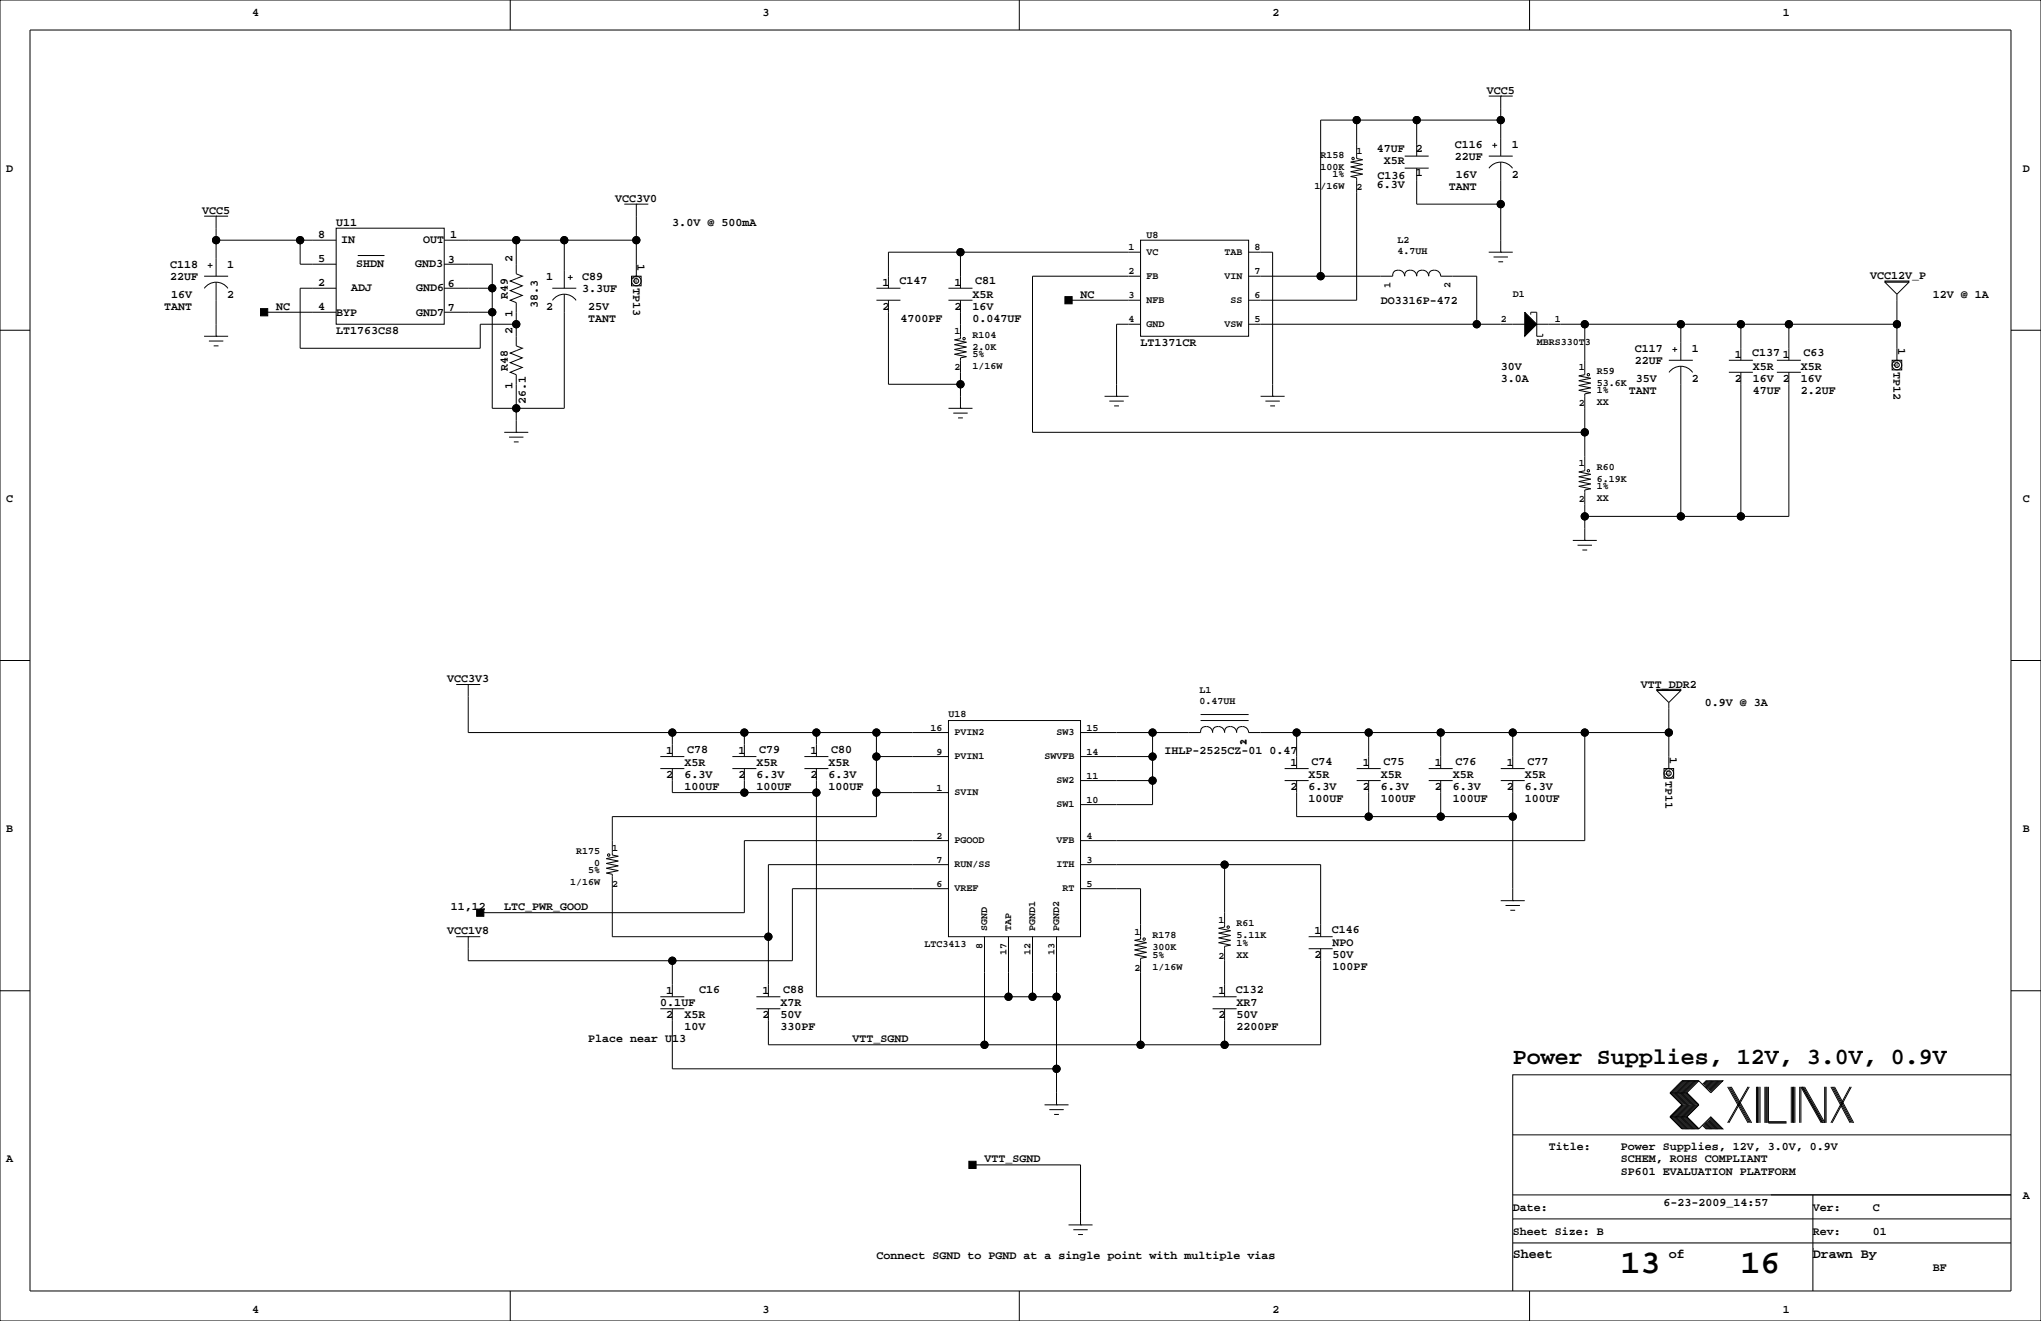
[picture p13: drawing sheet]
<svg xmlns="http://www.w3.org/2000/svg" width="432mm" height="279mm" viewBox="0 0 432 279" stroke-linecap="round" stroke-linejoin="round" font-family="sans-serif">
<defs><g id="words">
<g font-size="7.1">
<text x="342.8" y="269.3">13</text>
<text x="368.2" y="269.3">16</text>
</g>
<text font-size="4.9" x="320" y="225.1">Power Supplies, 12V, 3.0V, 0.9V</text>
<g font-size="2.8">
<text x="320" y="266.1">Sheet</text>
<text x="353.1" y="266.1">of</text>
<text x="383.5" y="266.1">Drawn By</text>
</g>
<g font-size="2.5">
<text x="53.3" y="3.3">4</text>
<text x="161.3" y="3.3">3</text>
<text x="269.2" y="3.3">2</text>
<text x="377.2" y="3.3">1</text>
<text x="314.5" y="19.8">VCC5</text>
<text x="291.3" y="32.1">47UF</text>
<text x="292.7" y="34.6">X5R</text>
<text x="299.5" y="32.1">2</text>
<text x="307.8" y="31.2">C116</text>
<text x="307.8" y="33.8">22UF</text>
<text x="319.8" y="31.2">1</text>
<text x="1.3" y="36.3">D</text>
<text x="291.3" y="39.7">6.3V</text>
<text x="291.4" y="37.8">C136</text>
<text x="299.5" y="37.2">1</text>
<text x="306.5" y="40.1">TANT</text>
<text x="308" y="37.6">16V</text>
<text x="319.8" y="37.6">2</text>
<text x="428" y="36.3">D</text>
<text x="42.8" y="45.2">VCC5</text>
<text x="71.1" y="47.8">U11</text>
<text x="130.2" y="42.7">VCC3V0</text>
<text x="142.2" y="47.8">3.0V @ 500mA</text>
<text x="67.3" y="50.3">8</text>
<text x="72.2" y="51.5">IN</text>
<text x="89.5" y="51.5">OUT</text>
<text x="95.2" y="50.3">1</text>
<text x="36" y="56.6">C118</text>
<text x="36" y="59.2">22UF</text>
<text x="48" y="56.6">1</text>
<text x="67.3" y="55.4">5</text>
<text x="75.4" y="56.6">SHDN</text>
<text x="87.8" y="56.6">GND3</text>
<text x="94.7" y="55.6">3</text>
<text x="108.5" y="55.4" transform="rotate(-90 108.5 55.4)">2</text>
<text x="115.6" y="59.2">1</text>
<text x="123.2" y="59.2">C89</text>
<text x="134.8" y="55.9" transform="rotate(90 134.8 55.9)">1</text>
<text x="395.6" y="58.9">VCC12V_P</text>
<text x="34.7" y="65.5">TANT</text>
<text x="36.2" y="63">16V</text>
<text x="48" y="63">2</text>
<text x="58.4" y="65.5">NC</text>
<text x="67.3" y="65.5">4</text>
<text x="67.3" y="60.5">2</text>
<text x="74.3" y="61.7">ADJ</text>
<text x="88.1" y="61.7">GND6</text>
<text x="94.7" y="60.7">6</text>
<text x="94.7" y="65.8">7</text>
<text x="107.4" y="63.2" transform="rotate(-90 107.4 63.2)">R49</text>
<text x="113.8" y="65.2" transform="rotate(-90 113.8 65.2)">38.3</text>
<text x="115.6" y="65.5">2</text>
<text x="123.2" y="61.7">3.3UF</text>
<text x="124.5" y="65.5">25V</text>
<text x="133.9" y="61" transform="rotate(90 133.9 61)">TP13</text>
<text x="186.7" y="60.5">1</text>
<text x="186.7" y="65.5">2</text>
<text x="190.3" y="60.1">C147</text>
<text x="201.9" y="65.5">2</text>
<text x="201.9" y="60.5">1</text>
<text x="205.7" y="65.5">16V</text>
<text x="205.7" y="63">X5R</text>
<text x="206.3" y="60.1">C81</text>
<text x="228.6" y="63">NC</text>
<text x="292.1" y="64.3">DO3316P-472</text>
<text x="408.9" y="63">12V @ 1A</text>
<text x="71.1" y="70.6">LT1763CS8</text>
<text x="71.1" y="66.7">BYP</text>
<text x="88.1" y="66.7">GND7</text>
<text x="108.5" y="70.6" transform="rotate(-90 108.5 70.6)">2</text>
<text x="108.5" y="67" transform="rotate(-90 108.5 67)">1</text>
<text x="124.5" y="68.1">TANT</text>
<text x="190.5" y="68.1">4700PF</text>
<text x="205.7" y="68.1">0.047UF</text>
<text x="241.3" y="73.2">LT1371CR</text>
<text x="345.9" y="74.4">C117</text>
<text x="345.9" y="77">22UF</text>
<text x="357.9" y="74.4">1</text>
<text x="367" y="75.7">1</text>
<text x="370.7" y="75.4">C137</text>
<text x="377.2" y="75.7">1</text>
<text x="381.6" y="75.4">C63</text>
<text x="401.5" y="73.7" transform="rotate(90 401.5 73.7)">1</text>
<text x="107.4" y="78.4" transform="rotate(-90 107.4 78.4)">R48</text>
<text x="108.5" y="82.3" transform="rotate(-90 108.5 82.3)">1</text>
<text x="317.5" y="78.2">30V</text>
<text x="317.5" y="80.8">3.0A</text>
<text x="344.6" y="83.3">TANT</text>
<text x="346.1" y="80.8">35V</text>
<text x="357.9" y="80.8">2</text>
<text x="367" y="80.8">2</text>
<text x="370.8" y="83.3">47UF</text>
<text x="370.8" y="80.8">16V</text>
<text x="370.8" y="78.2">X5R</text>
<text x="377.2" y="80.8">2</text>
<text x="381" y="83.3">2.2UF</text>
<text x="381" y="80.8">16V</text>
<text x="381" y="78.2">X5R</text>
<text x="400.6" y="78.7" transform="rotate(90 400.6 78.7)">TP12</text>
<text x="111.3" y="85.5" transform="rotate(-90 111.3 85.5)">26.1</text>
<text x="1.3" y="106.2">C</text>
<text x="428" y="106.2">C</text>
<text x="94.6" y="144.3">VCC3V3</text>
<text x="347.1" y="145.5">VTT_DDR2</text>
<text x="360.7" y="149.4">0.9V @ 3A</text>
<text x="141" y="159.5">1</text>
<text x="145.4" y="159.2">C78</text>
<text x="156.2" y="159.5">1</text>
<text x="160.6" y="159.2">C79</text>
<text x="171.4" y="159.5">1</text>
<text x="175.8" y="159.2">C80</text>
<text x="246.4" y="159.5">IHLP-2525CZ-01 0.47</text>
<text x="277.4" y="161.7">C74</text>
<text x="292.7" y="161.7">C75</text>
<text x="307.9" y="161.7">C76</text>
<text x="323.2" y="161.7">C77</text>
<text x="353.3" y="160" transform="rotate(90 353.3 160)">1</text>
<text x="141" y="164.6">2</text>
<text x="144.8" y="162.1">X5R</text>
<text x="144.8" y="164.6">6.3V</text>
<text x="144.8" y="167.1">100UF</text>
<text x="156.2" y="164.6">2</text>
<text x="160" y="167.1">100UF</text>
<text x="160" y="164.6">6.3V</text>
<text x="160" y="162.1">X5R</text>
<text x="171.4" y="164.6">2</text>
<text x="175.3" y="162.1">X5R</text>
<text x="175.3" y="164.6">6.3V</text>
<text x="175.3" y="167.1">100UF</text>
<text x="273.1" y="167.1">2</text>
<text x="273.1" y="162.1">1</text>
<text x="276.9" y="167.1">6.3V</text>
<text x="276.9" y="164.6">X5R</text>
<text x="288.3" y="162.1">1</text>
<text x="288.3" y="167.1">2</text>
<text x="292.1" y="164.6">X5R</text>
<text x="292.1" y="167.1">6.3V</text>
<text x="303.5" y="167.1">2</text>
<text x="303.5" y="162.1">1</text>
<text x="307.3" y="167.1">6.3V</text>
<text x="307.3" y="164.6">X5R</text>
<text x="318.8" y="162.1">1</text>
<text x="318.8" y="167.1">2</text>
<text x="322.6" y="164.6">X5R</text>
<text x="322.6" y="167.1">6.3V</text>
<text x="352.4" y="165.1" transform="rotate(90 352.4 165.1)">TP11</text>
<text x="276.9" y="169.7">100UF</text>
<text x="292.1" y="169.7">100UF</text>
<text x="307.3" y="169.7">100UF</text>
<text x="322.6" y="169.7">100UF</text>
<text x="1.3" y="176">B</text>
<text x="428" y="176">B</text>
<text x="94.6" y="197.6">VCC1V8</text>
<text x="95.4" y="192.5">11,12</text>
<text x="106.7" y="192.5">LTC_PWR_GOOD</text>
<text x="278.1" y="197.6">1</text>
<text x="281.8" y="197.3">C146</text>
<text x="278.1" y="202.7">2</text>
<text x="281.9" y="202.7">50V</text>
<text x="281.9" y="200.2">NPO</text>
<text x="147.9" y="210">C16</text>
<text x="165.7" y="210">C88</text>
<text x="261.5" y="210">C132</text>
<text x="281.9" y="205.2">100PF</text>
<text x="139.7" y="212.9">0.1UF</text>
<text x="141" y="210.3">1</text>
<text x="141" y="215.4">2</text>
<text x="144.8" y="215.4">X5R</text>
<text x="161.3" y="215.4">2</text>
<text x="161.3" y="210.3">1</text>
<text x="165.1" y="215.4">50V</text>
<text x="165.1" y="212.9">X7R</text>
<text x="257.8" y="215.4">2</text>
<text x="257.8" y="210.3">1</text>
<text x="261.6" y="215.4">50V</text>
<text x="261.6" y="212.9">XR7</text>
<text x="124.5" y="220.5">Place near U13</text>
<text x="144.8" y="217.9">10V</text>
<text x="165.1" y="217.9">330PF</text>
<text x="180.3" y="220.5">VTT_SGND</text>
<text x="261.6" y="217.9">2200PF</text>
<text x="1.3" y="245.9">A</text>
<text x="208.3" y="245.9">VTT_SGND</text>
<text x="327.7" y="243.3">Title:</text>
<text x="342.9" y="245.9">SCHEM, ROHS COMPLIANT</text>
<text x="342.9" y="243.3">Power Supplies, 12V, 3.0V, 0.9V</text>
<text x="342.9" y="248.4">SP601 EVALUATION PLATFORM</text>
<text x="320" y="256">Date:</text>
<text x="351.9" y="255">6-23-2009_14:57</text>
<text x="383.5" y="256">Ver:</text>
<text x="396.2" y="256">C</text>
<text x="428" y="253.5">A</text>
<text x="320" y="261.1">Sheet Size: B</text>
<text x="383.5" y="261.1">Rev:</text>
<text x="396.2" y="261.1">01</text>
<text x="185.4" y="266.2">Connect SGND to PGND at a single point with multiple vias</text>
<text x="408.9" y="268.7">BF</text>
<text x="53.3" y="277.6">4</text>
<text x="161.3" y="277.6">3</text>
<text x="269.2" y="277.6">2</text>
<text x="377.2" y="277.6">1</text>
</g>
<g font-size="2.1">
<text x="279.4" y="35.9">100K</text>
<text x="279.4" y="33.4">R158</text>
<text x="287" y="32.6">1</text>
<text x="278.1" y="40">1/16W</text>
<text x="281.9" y="37.4">1%</text>
<text x="287" y="40.2">2</text>
<text x="238.8" y="52.9">1</text>
<text x="242.6" y="53.9">VC</text>
<text x="242.6" y="50.4">U8</text>
<text x="259.1" y="53.9">TAB</text>
<text x="265.4" y="52.9">8</text>
<text x="295.7" y="53.7">4.7UH</text>
<text x="295.7" y="51.4">L2</text>
<text x="238.8" y="58">2</text>
<text x="242.6" y="59">FB</text>
<text x="259.1" y="59">VIN</text>
<text x="265.4" y="58">7</text>
<text x="238.8" y="63.1">3</text>
<text x="242.6" y="64.1">NFB</text>
<text x="260.3" y="64.1">SS</text>
<text x="265.4" y="63.1">6</text>
<text x="294.2" y="61" transform="rotate(-90 294.2 61)">1</text>
<text x="306.9" y="61" transform="rotate(-90 306.9 61)">2</text>
<text x="320" y="62.8">D1</text>
<text x="201.9" y="70.7">1</text>
<text x="205.7" y="71.5">R104</text>
<text x="238.8" y="68.1">4</text>
<text x="242.6" y="69.2">GND</text>
<text x="259.1" y="69.2">VSW</text>
<text x="265.4" y="68.1">5</text>
<text x="317.5" y="68.1">2</text>
<text x="328.9" y="68.1">1</text>
<text x="205.7" y="74">2.0K</text>
<text x="205.7" y="75.5">5%</text>
<text x="325.1" y="73">MBRS330T3</text>
<text x="201.9" y="78.3">2</text>
<text x="205.7" y="78.1">1/16W</text>
<text x="334" y="78.3">1</text>
<text x="337.8" y="79.1">R59</text>
<text x="337.8" y="81.6">53.6K</text>
<text x="337.8" y="83.1">1%</text>
<text x="334" y="85.9">2</text>
<text x="337.8" y="85.7">XX</text>
<text x="334" y="98.6">1</text>
<text x="337.8" y="101.9">6.19K</text>
<text x="337.8" y="99.4">R60</text>
<text x="334" y="106.2">2</text>
<text x="337.8" y="106">XX</text>
<text x="337.8" y="103.5">1%</text>
<text x="253.7" y="148.9">0.47UH</text>
<text x="253.7" y="146.6">L1</text>
<text x="196.8" y="154.5">16</text>
<text x="200.7" y="151.7">U18</text>
<text x="201.9" y="155.5">PVIN2</text>
<text x="223.5" y="155.5">SW3</text>
<text x="229.9" y="154.5">15</text>
<text x="198.1" y="159.6">9</text>
<text x="201.9" y="160.6">PVIN1</text>
<text x="221" y="160.6">SWVFB</text>
<text x="229.9" y="159.6">14</text>
<text x="263.7" y="157.5" transform="rotate(-90 263.7 157.5)">1</text>
<text x="263.7" y="157.5" transform="rotate(-90 263.7 157.5)">2</text>
<text x="198.1" y="167.2">1</text>
<text x="223.5" y="165.7">SW2</text>
<text x="229.9" y="164.7">11</text>
<text x="201.9" y="168.2">SVIN</text>
<text x="223.5" y="170.8">SW1</text>
<text x="229.9" y="169.7">10</text>
<text x="129.5" y="179.9">1</text>
<text x="198.1" y="177.4">2</text>
<text x="201.9" y="178.4">PGOOD</text>
<text x="223.5" y="178.4">VFB</text>
<text x="229.9" y="177.4">4</text>
<text x="121.9" y="180.7">R175</text>
<text x="124.5" y="184.7">5%</text>
<text x="125.7" y="183.2">0</text>
<text x="198.1" y="182.4">7</text>
<text x="201.9" y="183.5">RUN/SS</text>
<text x="223.5" y="183.5">ITH</text>
<text x="229.9" y="182.4">3</text>
<text x="120.6" y="187.3">1/16W</text>
<text x="129.5" y="187.5">2</text>
<text x="198.1" y="187.5">6</text>
<text x="201.9" y="188.6">VREF</text>
<text x="224.8" y="188.6">RT</text>
<text x="229.9" y="187.5">5</text>
<text x="208.9" y="196.8" transform="rotate(-90 208.9 196.8)">SGND</text>
<text x="214" y="196.8" transform="rotate(-90 214 196.8)">TAP</text>
<text x="219" y="196.8" transform="rotate(-90 219 196.8)">PGND1</text>
<text x="224.1" y="196.8" transform="rotate(-90 224.1 196.8)">PGND2</text>
<text x="240" y="197.7">1</text>
<text x="257.8" y="195.1">1</text>
<text x="261.6" y="195.9">R61</text>
<text x="195.6" y="200.2">LTC3413</text>
<text x="207.8" y="200.7" transform="rotate(-90 207.8 200.7)">8</text>
<text x="212.9" y="201.9" transform="rotate(-90 212.9 201.9)">17</text>
<text x="218" y="201.9" transform="rotate(-90 218 201.9)">12</text>
<text x="223.1" y="201.9" transform="rotate(-90 223.1 201.9)">13</text>
<text x="243.8" y="198.5">R178</text>
<text x="243.8" y="201">300K</text>
<text x="243.8" y="202.5">5%</text>
<text x="257.8" y="202.8">2</text>
<text x="261.6" y="202.5">XX</text>
<text x="261.6" y="198.5">5.11K</text>
<text x="261.6" y="200">1%</text>
<text x="240" y="205.3">2</text>
<text x="243.8" y="205.1">1/16W</text>
</g>
<g font-size="1.4">
<text x="133.9" y="58.4" transform="rotate(90 133.9 58.4)">TP</text>
<text x="400.6" y="76.2" transform="rotate(90 400.6 76.2)">TP</text>
<text x="352.3" y="162.6" transform="rotate(90 352.3 162.6)">TP</text>
</g>
</g></defs>
<g fill="none" stroke="#000" stroke-width=".21">
<path d="M0 0h431.8v279.4h-431.8zM6.3 6.4h419.1v266.6h-419.1zM107.9 0v6.4M215.6 0v6.4M323.6 0v6.4M287 25.4v8.1l1.3 .3-2.5 .5 2.5 .5-2.5 .5 2.5 .5-2.5 .5 2.5 .5-2.5 .5 1.2 .3v25.9h-22.8M297.2 33h5.1M297.2 35.6h5.1M299.7 25.4v7.6M299.7 35.6v7.6h17.8M315 20.3h5M315 33h5"/>
<path d="M315 35.6a3 3 0 0 1 5 0M315.7 30.7h1M316.2 30.2v1M317.5 20.3h.1M317.5 20.3v12.7M317.5 34.3v19M317.5 25.4h-38.1v33M43.2 45.7h5.1M43.2 58.4h5.1M43.9 56.1h1.1M44.4 55.6v1M45.7 45.7h.1"/>
<path d="M45.7 45.7v12.7M45.7 59.7v11.4M45.7 50.8h25.4M63.5 50.8v5.1h7.6M71.1 48.3h22.9v20.3h-22.9zM75.7 54h5.6M94 50.8h40.6M94 55.9h10.1v30.5h15.3v-24.2M109.2 50.8v7.1l1.3 .5M110.5 58.4h.1M110.5 58.4l-2.6 1 2.6 1.1-2.6 1 2.6 1-2.6 1 1.3 .5v9.2l1.3 .5M119.4 50.8v10.2"/>
<path d="M120.1 58.7h1.1M120.6 58.2v1M132.1 43.2h5.1M133.6 58.4h2v2.1h-2zM134.6 43.2h.1M134.6 43.2v15.2M203.2 53.3v7.7M241.3 50.8h22.9v20.3h-22.9zM241.3 58.4h-22.9v33h116.9M241.3 53.3h-53.3v7.7M264.2 58.4h30.4M264.2 53.3h5v30.5"/>
<path d="M294.7 58.4a1.12 1.12 0 0 1 .4-1.1 1.12 1.12 0 0 1 1.2-.1 1.27 1.27 0 0 1 .9 1.2M297.2 58.4a1.12 1.12 0 0 1 .5-1.1 1.12 1.12 0 0 1 1.2-.1 1.27 1.27 0 0 1 .8 1.2M299.8 58.4a1.12 1.12 0 0 1 .4-1.1 1.12 1.12 0 0 1 1.2-.1 1.27 1.27 0 0 1 .9 1.2M302.3 58.4a1.12 1.12 0 0 1 .4-1.1 1.12 1.12 0 0 1 1.2-.1 1.27 1.27 0 0 1 .9 1.2h7.6v10.2M315 53.3h5M316 54.4h3M317 55.4h1M317.5 53.3h.1M398.8 59.4h5.1v.3h-5.1zM398.8 59.7l2.5 2.5M403.9 59.7l-2.6 2.5M0 69.8h6.3"/>
<path d="M43.2 71.1h5.1M43.2 61a3 3 0 0 1 5 0M44.2 72.1h3M45.2 73.2h1M45.7 71.1h.1M55.9 66h15.2M71.1 61h-7.6v12.7h38.1v-5.1h7.6M94 61h10.1M94 66h10.1M110.5 73.7h.1M110.5 73.7l-2.6 1 2.6 1-2.6 1 2.6 1-2.6 1 1.3 .5v12.2M116.8 61h5.1"/>
<path d="M116.9 63.5a3 3 0 0 1 5 0M185.4 61h5.1M185.4 63.5h5.1M188 63.5v17.8h15.2M200.7 61h5M200.7 63.5h5M203.2 63.5v8.1l-1.3 .3 2.6 .5-2.6 .5 2.6 .5-2.6 .5 2.6 .5-2.6 .5 2.6 .5-1.3 .3v10.7M226.1 63.5h15.2M241.3 68.6h-5.1v15.2M264.2 68.6h58.4M323.8 66.5v-.5h1.3v5.1h1.3v-.5M325.1 68.6h76.2"/>
<path d="M335.3 68.6v10.6l-1.3 .3 2.5 .5-2.5 .5 2.5 .5-2.5 .5 2.5 .5-2.5 .5 2.5 .6-1.2 .2v16.3l-1.3 .2 2.5 .5-2.5 .5 2.5 .5-2.5 .6 2.5 .5-2.5 .5 2.5 .5-1.2 .2v10.7M353.1 76.2h5M353.1 78.8a3 3 0 0 1 5 0M353.8 73.9h1M354.3 73.4v1M355.6 68.6v7.6M355.6 77.5v31.7M365.8 76.2h5M365.8 78.7h5M368.3 68.6v7.6M368.3 78.7v30.5M375.9 76.2h5.1"/>
<path d="M375.9 78.7h5.1M378.5 68.6v7.6M378.5 78.7v30.5h-43.2M400.3 76.2h2v2h-2zM401.3 62.2v14M425.4 69.8h6.4M106.7 91.4h5.1M107.7 92.5h3M108.7 93.5h1M109.2 91.4h.1M200.7 86.4h5M201.7 87.4h3"/>
<path d="M202.7 88.4h1M203.2 86.4h.1M233.7 83.8h5.1M234.7 84.8h3M235.7 85.9h1M236.2 83.8h.1M266.7 83.8h5.1M267.7 84.8h3.1M268.7 85.9h1M269.2 83.8h.1M332.7 114.3h5.1M333.8 115.3h3"/>
<path d="M334.8 116.3h1M335.3 114.3h.1M0 139.7h6.3M425.4 139.7h6.4M96.5 144.8h5.1M99.1 144.8h.1M99.1 144.8v10.1h101.6M142.2 154.9v5.1M157.5 154.9v5.1M172.7 154.9v5.1M185.4 154.9v17.8h-55.9v8.1l1.3 .3-2.5 .5 2.5 .5-2.5 .5 2.5 .5-2.5 .5 2.5 .5-2.5 .6 1.2 .2v13.2h33.1M200.7 152.4h27.9v45.7h-27.9z"/>
<path d="M228.6 154.9h25.4M243.8 154.9v15.3h-15.2M254 152.4h10.2M254 151.1h10.2M255.3 153.7a1.02 1.02 0 0 0-1.3 1.2M255.3 153.7a1.27 1.27 0 0 1 1.2 1.2M257.8 153.7a1.02 1.02 0 0 0-1.2 1.2M257.8 153.7a1.27 1.27 0 0 1 1.3 1.2M260.3 153.7a1.02 1.02 0 0 0-1.2 1.2M260.3 153.7a1.27 1.27 0 0 1 1.3 1.2M262.9 153.7a1.02 1.02 0 0 0-1.2 1.2M262.9 153.7a1.27 1.27 0 0 1 1.3 1.2h88.9"/>
<path d="M274.3 154.9v7.7M289.6 154.9v7.7M304.8 154.9v7.7M320 154.9v7.7M335.3 154.9v22.9h-106.7M350.5 145.8h5.1v.2h-5.1zM350.5 146l2.6 2.6M353.1 148.6v14M355.6 146l-2.5 2.6M139.7 160h5.1M139.7 162.6h5.1M142.2 162.6v5h30.5"/>
<path d="M154.9 160h5.1M154.9 162.6h5.1M157.5 162.6v5M170.2 160h5.1M170.2 162.6h5.1M172.7 162.6v48.2h50.8M185.4 160h15.3M185.4 167.6h15.3M200.7 177.8h-43.2v15.2h-55.9M228.6 160h15.2M228.6 165.1h15.2M271.8 165.1h5.1"/>
<path d="M271.8 162.6h5.1M274.3 165.1v7.6h45.7M287 165.1h5.1M287 162.6h5.1M289.6 165.1v7.6M302.3 165.1h5M302.3 162.6h5M304.8 165.1v7.6M317.5 165.1h5.1M317.5 162.6h5.1M320 165.1v25.4M352 162.6h2.1v2h-2.1z"/>
<path d="M96.5 198.1h5.1M99.1 198.1h.1M200.7 188h-33.1v15.2h-68.5v-5.1M200.7 182.9h-38.1v27.9M208.3 198.1v22.9M213.4 198.1v12.7M218.4 198.1v12.7M223.5 198.1v35.6M228.6 188h12.7v10.6l-1.3 .3 2.6 .5-2.6 .5 2.6 .5-2.6 .5 2.6 .5-2.6 .5 2.6 .5-1.3 .3v18.3M228.6 182.9h50.8v15.2M259.1 182.9v13.2l-1.3 .2 2.5 .5-2.5 .6 2.5 .5-2.5 .5 2.5 .5-2.5 .5 2.5 .5-1.2 .3v10.6M276.9 198.1h5"/>
<path d="M317.5 190.5h5.1M318.5 191.5h3.1M319.5 192.5h1M320 190.5h.1M0 209.5h6.3M139.7 213.4h5.1M139.7 210.8h5.1M142.2 203.2v7.6M142.2 213.4v12.7h81.3M160 213.4h5.1M160 210.8h5.1M256.5 213.4h5.1"/>
<path d="M256.5 210.8h5.1M259.1 213.4v7.6M276.9 200.7h5M279.4 200.7v20.3h-116.8v-7.6M425.4 209.5h6.4M221 233.7h5.1M222 234.7h3M223 235.7h1M223.5 233.7h.1M353.3 236.2l2.6 2.6h3.5M353.3 231.1l2.6 2.6-2.6 2.5M353.3 236.2h3.6"/>
<path d="M353.3 231.1h3.6M356.1 228.6l-2.5 2.5 2.5 2.6-2.5 2.5 2.5 2.6M356.4 228.6l-2.6 2.5 2.6 2.6-2.6 2.5 2.6 2.6M356.6 228.6l-2.5 2.5 2.5 2.6-2.5 2.5 2.5 2.6M356.9 228.6l-2.6 2.5 2.6 2.6-2.6 2.5 2.6 2.6M356.9 231.1l2.5 2.6-2.5 2.5M356.9 236.2l2.5 2.6M357.1 228.6l-2.5 2.5 2.5 2.6-2.5 2.5 2.5 2.6M357.4 228.6l-2.6 2.5 2.6 2.6-2.6 2.5 2.6 2.6M357.6 228.6l-2.5 2.5 2.5 2.6-2.5 2.5 2.5 2.6M357.9 228.6l-2.6 2.5 2.6 2.6-2.6 2.5 2.6 2.6M358.1 228.6l-2.5 2.5 2.5 2.6-2.5 2.5 2.5 2.6"/>
<path d="M358.4 228.6l-2.5 2.5 2.5 2.6-2.5 2.5 2.5 2.6M358.6 228.6l-2.5 2.5 2.5 2.6-2.5 2.5 2.5 2.6M358.9 228.6l-2.5 2.5 2.5 2.6-2.5 2.5 2.5 2.6M359.2 228.6l-2.6 2.5 2.6 2.6-2.6 2.5 2.6 2.6M359.4 228.6l2.5 2.5 2.6-2.5h-3.6l-.7 .8M359.4 228.6h-3.5l-2.6 2.5M359.4 228.6l-2.5 2.5M360.2 238l.7 .8h3.6l-2.6-2.6-2.5 2.6M360.4 237.7l1 1.1M360.4 238l.8 .8M360.7 237.5l1.2 1.3M360.7 237.7l1 1.1"/>
<path d="M360.9 237.2l1.6 1.6M360.9 237.5l1.3 1.3M361.2 237l1.8 1.8M361.2 237.2l1.5 1.6M361.2 228.6l-.8 .8M361.4 236.7l2.1 2.1M361.4 237l1.8 1.8M361.4 228.6l-1 1M361.7 236.5l2.3 2.3M361.7 236.7l2 2.1M361.7 228.6l-1 1M361.9 236.5l2.3 2.3"/>
<path d="M361.9 228.6l-1.2 1.3M362.2 228.6l-1.3 1.3M362.5 228.6l-1.6 1.5M362.7 228.6l-1.5 1.5M363 228.6l-1.8 1.8M363.2 228.6l-1.8 1.8M363.5 228.6l-2.1 2M363.7 228.6l-2 2M364 228.6l-2.3 2.3M364.2 228.6l-2.3 2.3M365.5 229.9l4.3 7.6M365.8 229.9l4.3 7.6"/>
<path d="M366 229.9l4.3 7.6M366.3 229.9l4.3 7.6M369.8 229.9l-4.3 7.6M370.1 229.9l-4.3 7.6M371.6 229.9v7.6M371.9 229.9v7.6M372.1 229.9v7.6M372.4 229.9v7.6M373.4 229.9v7.6M373.6 229.9v7.6M373.9 229.9v7.6M374.1 229.9v7.6h3.9"/>
<path d="M374.1 237.2h3.9M379 229.9v7.6M379.2 229.9v7.6M379.5 229.9v7.6M379.7 229.9v7.6M380.7 229.9v7.6M381 237.5v-7.6l4.3 7.6M381.3 229.9l4.3 7.6M381.5 229.9l4.3 7.6M381.8 229.9l4.3 7.6v-7.6M386.3 229.9v7.6M387.3 229.9l4.1 7.6"/>
<path d="M387.6 229.9l4.1 7.6M387.9 229.9l4 7.6M388.1 229.9l4.1 7.6M391.4 229.9l-4.1 7.6M391.7 229.9l-4.1 7.6M425.4 227.3h-105.4v35.6M205.7 246.4h22.9v12.7M226.1 259.1h5M228.6 259.1h.1M320 257.8h105.4M320 252.7h105.4M320 240h105.4"/>
<path d="M383.5 252.7v20.3M107.9 273v6.4M215.6 273v6.4M227.1 260.1h3M228.1 261.1h1M320 262.9v10.1M320 262.9h105.4M323.6 273v6.4M383.5 264.2h.1"/>
<circle cx="286.3" cy="33.5" r=".25"/>
<circle cx="287" cy="25.4" r=".76"/>
<circle cx="299.7" cy="25.4" r=".76"/>
<circle cx="317.5" cy="25.4" r=".76"/>
<circle cx="45.7" cy="50.8" r=".76"/>
<circle cx="63.5" cy="50.8" r=".76"/>
<circle cx="109.2" cy="50.8" r=".76"/>
<circle cx="119.4" cy="50.8" r=".76"/>
<circle cx="134.6" cy="59.4" r=".51"/>
<circle cx="134.6" cy="59.4" r="1.02"/>
<circle cx="134.6" cy="50.8" r=".76"/>
<circle cx="203.2" cy="53.3" r=".76"/>
<circle cx="279.4" cy="58.4" r=".76"/>
<circle cx="317.5" cy="43.2" r=".76"/>
<circle cx="104.1" cy="66" r=".76"/>
<circle cx="104.1" cy="61" r=".76"/>
<circle cx="109.2" cy="68.6" r=".76"/>
<circle cx="204" cy="71.6" r=".25"/>
<circle cx="312.4" cy="68.6" r=".76"/>
<circle cx="335.3" cy="68.6" r=".76"/>
<circle cx="336" cy="79.2" r=".25"/>
<circle cx="355.6" cy="68.6" r=".76"/>
<circle cx="368.3" cy="68.6" r=".76"/>
<circle cx="378.5" cy="68.6" r=".76"/>
<circle cx="401.3" cy="77.2" r="1.02"/>
<circle cx="401.3" cy="77.2" r=".51"/>
<circle cx="401.3" cy="68.6" r=".76"/>
<circle cx="109.2" cy="86.4" r=".76"/>
<circle cx="203.2" cy="81.3" r=".76"/>
<circle cx="335.3" cy="91.4" r=".76"/>
<circle cx="336" cy="99.6" r=".25"/>
<circle cx="335.3" cy="109.2" r=".76"/>
<circle cx="355.6" cy="109.2" r=".76"/>
<circle cx="368.3" cy="109.2" r=".76"/>
<circle cx="142.2" cy="154.9" r=".76"/>
<circle cx="157.5" cy="154.9" r=".76"/>
<circle cx="172.7" cy="154.9" r=".76"/>
<circle cx="185.4" cy="154.9" r=".76"/>
<circle cx="243.8" cy="154.9" r=".76"/>
<circle cx="274.3" cy="154.9" r=".76"/>
<circle cx="289.6" cy="154.9" r=".76"/>
<circle cx="304.8" cy="154.9" r=".76"/>
<circle cx="320" cy="154.9" r=".76"/>
<circle cx="335.3" cy="154.9" r=".76"/>
<circle cx="353.1" cy="154.9" r=".76"/>
<circle cx="157.5" cy="167.6" r=".76"/>
<circle cx="172.7" cy="167.6" r=".76"/>
<circle cx="185.4" cy="160" r=".76"/>
<circle cx="185.4" cy="167.6" r=".76"/>
<circle cx="243.8" cy="160" r=".76"/>
<circle cx="243.8" cy="165.1" r=".76"/>
<circle cx="289.6" cy="172.7" r=".76"/>
<circle cx="304.8" cy="172.7" r=".76"/>
<circle cx="320" cy="172.7" r=".76"/>
<circle cx="353.1" cy="163.6" r=".51"/>
<circle cx="353.1" cy="163.6" r="1.02"/>
<circle cx="128.8" cy="180.8" r=".25"/>
<circle cx="162.6" cy="198.1" r=".76"/>
<circle cx="242.1" cy="198.6" r=".25"/>
<circle cx="259.1" cy="182.9" r=".76"/>
<circle cx="259.8" cy="196.1" r=".25"/>
<circle cx="142.2" cy="203.2" r=".76"/>
<circle cx="213.4" cy="210.8" r=".76"/>
<circle cx="218.4" cy="210.8" r=".76"/>
<circle cx="223.5" cy="210.8" r=".76"/>
<circle cx="208.3" cy="221" r=".76"/>
<circle cx="223.5" cy="226.1" r=".76"/>
<circle cx="241.3" cy="221" r=".76"/>
<circle cx="259.1" cy="221" r=".76"/>
</g>
<g fill="#000" stroke="#000" stroke-width=".21">
<path d="M55.1 65.3h1.5v1.5h-1.5z" fill-rule="evenodd"/>
<path d="M225.3 62.7h1.5v1.6h-1.5z" fill-rule="evenodd"/>
<path d="M322.6 66l2.5 2.6-2.5 2.5z" fill-rule="evenodd"/>
<path d="M100.8 192.3h1.6v1.5h-1.6z" fill-rule="evenodd"/>
<path d="M205 245.6h1.5v1.5h-1.5z" fill-rule="evenodd"/>
<circle cx="287" cy="25.4" r=".76"/>
<circle cx="299.7" cy="25.4" r=".76"/>
<circle cx="317.5" cy="25.4" r=".76"/>
<circle cx="45.7" cy="50.8" r=".76"/>
<circle cx="63.5" cy="50.8" r=".76"/>
<circle cx="109.2" cy="50.8" r=".76"/>
<circle cx="119.4" cy="50.8" r=".76"/>
<circle cx="134.6" cy="50.8" r=".76"/>
<circle cx="203.2" cy="53.3" r=".76"/>
<circle cx="279.4" cy="58.4" r=".76"/>
<circle cx="317.5" cy="43.2" r=".76"/>
<circle cx="104.1" cy="66" r=".76"/>
<circle cx="104.1" cy="61" r=".76"/>
<circle cx="109.2" cy="68.6" r=".76"/>
<circle cx="312.4" cy="68.6" r=".76"/>
<circle cx="335.3" cy="68.6" r=".76"/>
<circle cx="355.6" cy="68.6" r=".76"/>
<circle cx="368.3" cy="68.6" r=".76"/>
<circle cx="378.5" cy="68.6" r=".76"/>
<circle cx="401.3" cy="68.6" r=".76"/>
<circle cx="109.2" cy="86.4" r=".76"/>
<circle cx="203.2" cy="81.3" r=".76"/>
<circle cx="335.3" cy="91.4" r=".76"/>
<circle cx="335.3" cy="109.2" r=".76"/>
<circle cx="355.6" cy="109.2" r=".76"/>
<circle cx="368.3" cy="109.2" r=".76"/>
<circle cx="142.2" cy="154.9" r=".76"/>
<circle cx="157.5" cy="154.9" r=".76"/>
<circle cx="172.7" cy="154.9" r=".76"/>
<circle cx="185.4" cy="154.9" r=".76"/>
<circle cx="243.8" cy="154.9" r=".76"/>
<circle cx="274.3" cy="154.9" r=".76"/>
<circle cx="289.6" cy="154.9" r=".76"/>
<circle cx="304.8" cy="154.9" r=".76"/>
<circle cx="320" cy="154.9" r=".76"/>
<circle cx="335.3" cy="154.9" r=".76"/>
<circle cx="353.1" cy="154.9" r=".76"/>
<circle cx="157.5" cy="167.6" r=".76"/>
<circle cx="172.7" cy="167.6" r=".76"/>
<circle cx="185.4" cy="160" r=".76"/>
<circle cx="185.4" cy="167.6" r=".76"/>
<circle cx="243.8" cy="160" r=".76"/>
<circle cx="243.8" cy="165.1" r=".76"/>
<circle cx="289.6" cy="172.7" r=".76"/>
<circle cx="304.8" cy="172.7" r=".76"/>
<circle cx="320" cy="172.7" r=".76"/>
<circle cx="162.6" cy="198.1" r=".76"/>
<circle cx="259.1" cy="182.9" r=".76"/>
<circle cx="142.2" cy="203.2" r=".76"/>
<circle cx="213.4" cy="210.8" r=".76"/>
<circle cx="218.4" cy="210.8" r=".76"/>
<circle cx="223.5" cy="210.8" r=".76"/>
<circle cx="208.3" cy="221" r=".76"/>
<circle cx="223.5" cy="226.1" r=".76"/>
<circle cx="241.3" cy="221" r=".76"/>
<circle cx="259.1" cy="221" r=".76"/>
</g>
<use href="#words"/>
</svg>
